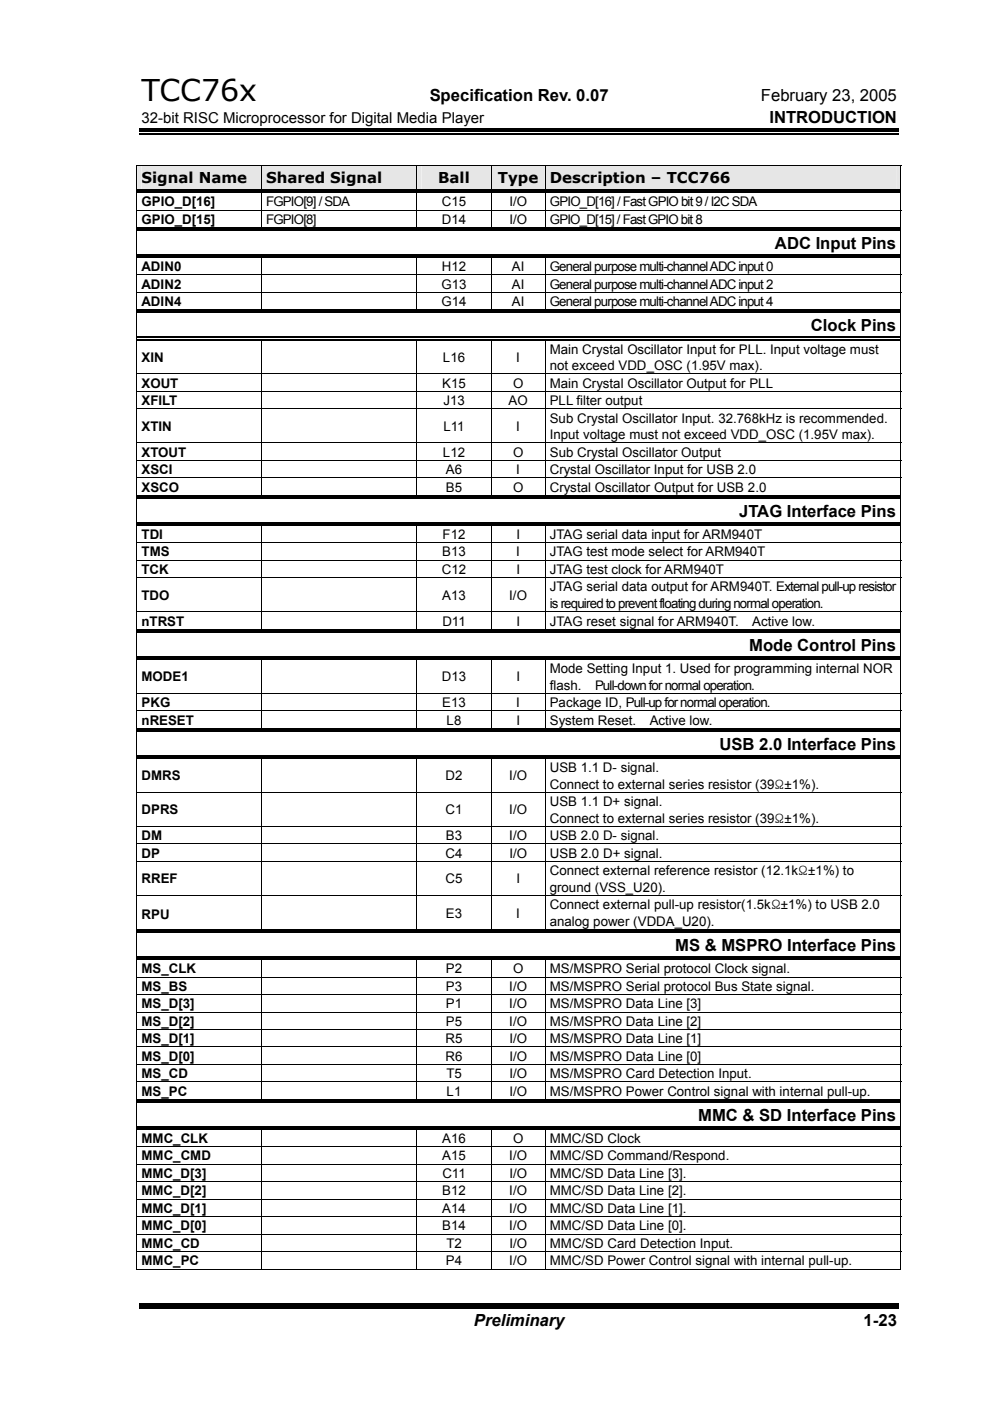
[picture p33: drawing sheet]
<svg xmlns="http://www.w3.org/2000/svg" width="210mm" height="297mm" viewBox="0 0 210 297" stroke-linecap="round" stroke-linejoin="round" font-family="sans-serif">
<defs><g id="words">
<text font-size="6.3" x="30" y="21.4">TCC76x</text>
<g font-size="3.5">
<text x="91.1" y="21.4">Specification Rev. 0.07</text>
<text x="161.3" y="21.4">February 23, 2005</text>
<text x="163.1" y="26.1">INTRODUCTION</text>
<text x="164.3" y="52.7">ADC Input Pins</text>
<text x="171.9" y="70.2">Clock Pins</text>
<text x="156.7" y="109.5">JTAG Interface Pins</text>
<text x="158.8" y="137.9">Mode Control Pins</text>
<text x="152.5" y="158.9">USB 2.0 Interface Pins</text>
<text x="143.2" y="201.6">MS &amp; MSPRO Interface Pins</text>
<text x="148" y="237.6">MMC &amp; SD Interface Pins</text>
<text x="100.5" y="281.2">Preliminary</text>
<text x="183.1" y="281.2">1-23</text>
</g>
<g font-size="3.2">
<text x="30" y="26.1">32-bit RISC Microprocessor for Digital Media Player</text>
<text x="30" y="38.9">Signal Name</text>
<text x="56.4" y="38.9">Shared Signal</text>
<text x="92.9" y="38.9">Ball</text>
<text x="105.6" y="38.9">Type</text>
<text x="116.6" y="38.9">Description – TCC766</text>
</g>
<g font-size="2.8">
<text x="30" y="43.8">GPIO_D[16]</text>
<text x="30" y="47.4">GPIO_D[15]</text>
<text x="56.4" y="43.8">FGPIO[9] / SDA</text>
<text x="56.4" y="47.4">FGPIO[8]</text>
<text x="93.7" y="47.4">D14</text>
<text x="93.7" y="43.8">C15</text>
<text x="108" y="47.4">I/O</text>
<text x="108" y="43.8">I/O</text>
<text x="116.6" y="47.4">GPIO_D[15] / Fast GPIO bit 8</text>
<text x="116.6" y="43.8">GPIO_D[16] / Fast GPIO bit 9 / I2C SDA</text>
<text x="30" y="57.5">ADIN0</text>
<text x="93.7" y="57.5">H12</text>
<text x="108.5" y="57.5">AI</text>
<text x="116.6" y="57.5">General purpose multi-channel ADC input 0</text>
<text x="30" y="61.2">ADIN2</text>
<text x="30" y="64.9">ADIN4</text>
<text x="93.6" y="61.2">G13</text>
<text x="93.6" y="64.9">G14</text>
<text x="108.5" y="61.2">AI</text>
<text x="108.5" y="64.9">AI</text>
<text x="116.6" y="61.2">General purpose multi-channel ADC input 2</text>
<text x="116.6" y="64.9">General purpose multi-channel ADC input 4</text>
<text x="30" y="76.7">XIN</text>
<text x="93.9" y="76.7">L16</text>
<text x="109.5" y="76.7">I</text>
<text x="116.6" y="75">Main Crystal Oscillator Input for PLL. Input voltage must</text>
<text x="30" y="82.2">XOUT</text>
<text x="93.8" y="82.2">K15</text>
<text x="108.8" y="82.2">O</text>
<text x="116.6" y="78.5">not exceed VDD_OSC (1.95V max).</text>
<text x="116.6" y="82.2">Main Crystal Oscillator Output for PLL</text>
<text x="30" y="85.9">XFILT</text>
<text x="94" y="85.9">J13</text>
<text x="107.8" y="85.9">AO</text>
<text x="116.6" y="89.6">Sub Crystal Oscillator Input. 32.768kHz is recommended.</text>
<text x="116.6" y="85.9">PLL filter output</text>
<text x="30" y="91.4">XTIN</text>
<text x="94" y="91.4">L11</text>
<text x="109.5" y="91.4">I</text>
<text x="116.6" y="93.1">Input voltage must not exceed VDD_OSC (1.95V max).</text>
<text x="30" y="96.8">XTOUT</text>
<text x="30" y="100.5">XSCI</text>
<text x="93.9" y="96.8">L12</text>
<text x="94.6" y="100.5">A6</text>
<text x="108.8" y="96.8">O</text>
<text x="109.5" y="100.5">I</text>
<text x="116.6" y="100.5">Crystal Oscillator Input for USB 2.0</text>
<text x="116.6" y="96.8">Sub Crystal Oscillator Output</text>
<text x="30" y="104.2">XSCO</text>
<text x="94.6" y="104.2">B5</text>
<text x="108.8" y="104.2">O</text>
<text x="116.6" y="104.2">Crystal Oscillator Output for USB 2.0</text>
<text x="30" y="114.3">TDI</text>
<text x="30" y="118">TMS</text>
<text x="93.8" y="118">B13</text>
<text x="93.9" y="114.3">F12</text>
<text x="109.5" y="118">I</text>
<text x="109.5" y="114.3">I</text>
<text x="116.6" y="118">JTAG test mode select for ARM940T</text>
<text x="116.6" y="114.3">JTAG serial data input for ARM940T</text>
<text x="30" y="121.7">TCK</text>
<text x="93.7" y="121.7">C12</text>
<text x="109.5" y="121.7">I</text>
<text x="116.6" y="125.4">JTAG serial data output for ARM940T. External pull-up resistor</text>
<text x="116.6" y="121.7">JTAG test clock for ARM940T</text>
<text x="30" y="127.1">TDO</text>
<text x="93.8" y="127.1">A13</text>
<text x="108" y="127.1">I/O</text>
<text x="116.6" y="128.9">is required to prevent floating during normal operation.</text>
<text x="30" y="132.6">nTRST</text>
<text x="93.8" y="132.6">D11</text>
<text x="109.5" y="132.6">I</text>
<text x="116.6" y="132.6">JTAG reset signal for ARM940T.</text>
<text x="159.5" y="132.6">Active low.</text>
<text x="116.6" y="142.7">Mode Setting Input 1. Used for programming internal NOR</text>
<text x="30" y="144.5">MODE1</text>
<text x="30" y="149.9">PKG</text>
<text x="93.7" y="144.5">D13</text>
<text x="93.8" y="149.9">E13</text>
<text x="109.5" y="149.9">I</text>
<text x="109.5" y="144.5">I</text>
<text x="116.6" y="146.2">flash.</text>
<text x="116.6" y="149.9">Package ID, Pull-up for normal operation.</text>
<text x="126.2" y="146.2">Pull-down for normal operation.</text>
<text x="30" y="153.6">nRESET</text>
<text x="94.7" y="153.6">L8</text>
<text x="109.5" y="153.6">I</text>
<text x="116.6" y="153.6">System Reset.</text>
<text x="137.7" y="153.6">Active low.</text>
<text x="30" y="165.5">DMRS</text>
<text x="94.5" y="165.5">D2</text>
<text x="108" y="165.5">I/O</text>
<text x="116.6" y="163.7">USB 1.1 D- signal.</text>
<text x="116.6" y="167.2">Connect to external series resistor (39Ω±1%).</text>
<text x="30" y="172.7">DPRS</text>
<text x="94.5" y="172.7">C1</text>
<text x="108" y="172.7">I/O</text>
<text x="116.6" y="170.9">USB 1.1 D+ signal.</text>
<text x="30" y="178.1">DM</text>
<text x="94.6" y="178.1">B3</text>
<text x="108" y="178.1">I/O</text>
<text x="116.6" y="174.4">Connect to external series resistor (39Ω±1%).</text>
<text x="116.6" y="178.1">USB 2.0 D- signal.</text>
<text x="30" y="181.8">DP</text>
<text x="94.5" y="181.8">C4</text>
<text x="108" y="181.8">I/O</text>
<text x="116.6" y="185.5">Connect external reference resistor (12.1kΩ±1%) to</text>
<text x="116.6" y="181.8">USB 2.0 D+ signal.</text>
<text x="30" y="187.3">RREF</text>
<text x="94.5" y="187.3">C5</text>
<text x="109.5" y="187.3">I</text>
<text x="116.6" y="189.1">ground (VSS_U20).</text>
<text x="30" y="194.8">RPU</text>
<text x="94.6" y="194.5">E3</text>
<text x="109.5" y="194.5">I</text>
<text x="116.6" y="192.8">Connect external pull-up resistor(1.5kΩ±1%) to USB 2.0</text>
<text x="116.6" y="196.3">analog power (VDDA_U20).</text>
<text x="30" y="206.4">MS_CLK</text>
<text x="94.6" y="206.4">P2</text>
<text x="108.8" y="206.4">O</text>
<text x="116.6" y="206.4">MS/MSPRO Serial protocol Clock signal.</text>
<text x="30" y="210.1">MS_BS</text>
<text x="30" y="213.8">MS_D[3]</text>
<text x="94.6" y="210.1">P3</text>
<text x="94.6" y="213.8">P1</text>
<text x="108" y="213.8">I/O</text>
<text x="108" y="210.1">I/O</text>
<text x="116.6" y="213.8">MS/MSPRO Data Line [3]</text>
<text x="116.6" y="210.1">MS/MSPRO Serial protocol Bus State signal.</text>
<text x="30" y="217.5">MS_D[2]</text>
<text x="30" y="221.2">MS_D[1]</text>
<text x="94.5" y="221.2">R5</text>
<text x="94.6" y="217.5">P5</text>
<text x="108" y="217.5">I/O</text>
<text x="108" y="221.2">I/O</text>
<text x="116.6" y="217.5">MS/MSPRO Data Line [2]</text>
<text x="116.6" y="221.2">MS/MSPRO Data Line [1]</text>
<text x="30" y="224.9">MS_D[0]</text>
<text x="94.5" y="224.9">R6</text>
<text x="108" y="224.9">I/O</text>
<text x="116.6" y="224.9">MS/MSPRO Data Line [0]</text>
<text x="30" y="228.6">MS_CD</text>
<text x="30" y="232.3">MS_PC</text>
<text x="94.6" y="228.6">T5</text>
<text x="94.7" y="232.3">L1</text>
<text x="108" y="232.3">I/O</text>
<text x="108" y="228.6">I/O</text>
<text x="116.6" y="232.3">MS/MSPRO Power Control signal with internal pull-up.</text>
<text x="116.6" y="228.6">MS/MSPRO Card Detection Input.</text>
<text x="30" y="242.4">MMC_CLK</text>
<text x="93.8" y="242.4">A16</text>
<text x="108.8" y="242.4">O</text>
<text x="116.6" y="242.4">MMC/SD Clock</text>
<text x="30" y="246">MMC_CMD</text>
<text x="30" y="249.7">MMC_D[3]</text>
<text x="93.8" y="246">A15</text>
<text x="93.8" y="249.7">C11</text>
<text x="108" y="246">I/O</text>
<text x="108" y="249.7">I/O</text>
<text x="116.6" y="246">MMC/SD Command/Respond.</text>
<text x="116.6" y="249.7">MMC/SD Data Line [3].</text>
<text x="30" y="253.4">MMC_D[2]</text>
<text x="30" y="257.2">MMC_D[1]</text>
<text x="93.8" y="253.4">B12</text>
<text x="93.8" y="257.2">A14</text>
<text x="108" y="253.4">I/O</text>
<text x="108" y="257.2">I/O</text>
<text x="116.6" y="253.4">MMC/SD Data Line [2].</text>
<text x="116.6" y="257.2">MMC/SD Data Line [1].</text>
<text x="30" y="260.9">MMC_D[0]</text>
<text x="93.8" y="260.9">B14</text>
<text x="108" y="260.9">I/O</text>
<text x="116.6" y="260.9">MMC/SD Data Line [0].</text>
<text x="30" y="264.6">MMC_CD</text>
<text x="30" y="268.3">MMC_PC</text>
<text x="94.6" y="268.3">P4</text>
<text x="94.6" y="264.6">T2</text>
<text x="108" y="268.3">I/O</text>
<text x="108" y="264.6">I/O</text>
<text x="116.6" y="268.3">MMC/SD Power Control signal with internal pull-up.</text>
<text x="116.6" y="264.6">MMC/SD Card Detection Input.</text>
</g>
</g></defs>
<path d="M29.5 28.3h161M29.5 276.4h161" fill="none" stroke="#000" stroke-width=".25"/>
<path d="M29.5 27.2h161v.8h-161zM29.5 276.8h161v.8h-161z" fill="#000"/>
<g fill="#e6e6e6">
<path d="M30 35.2h24.4v4.9h-24.4z"/>
<path d="M29.1 35.2h26.2v4.9h-26.2z"/>
<path d="M56.4 35.2h31v4.9h-31z"/>
<path d="M55.5 35.2h32.8v4.9h-32.8z"/>
<path d="M89.4 35.2h13.7v4.9h-13.7z"/>
<path d="M88.5 35.2h15.6v4.9h-15.6z"/>
<path d="M105.2 35.2h9.4v4.9h-9.4z"/>
<path d="M104.2 35.2h11.3v4.9h-11.3z"/>
<path d="M116.6 35.2h73.4v4.9h-73.4z"/>
<path d="M115.7 35.2h75.2v4.9h-75.2z"/>
</g>
<g fill="#000">
<path d="M28.9 35h.2v.2h-.2zM190.9 35h.2v.2h-.2zM28.9 40.1h.2v.8h-.2zM28.9 48.2h.2v.8h-.2zM28.9 53.9h.2v.8h-.2zM55.3 48.2h.7v.2h-.7zM55.3 48.7h.7v.2h-.7zM55.3 53.9h.7v.2h-.7zM55.3 54.4h.7v.3h-.7zM55.3 40.9h.2zM55.3 40.1h.8v.3h-.8zM55.3 40.6h.8v.3h-.8z"/>
<path d="M55.3 48.2h.8v.2h-.8zM55.3 48.7h.8v.2h-.8zM55.3 54.7h.2zM55.3 53.9h.8v.2h-.8zM55.3 54.4h.8v.3h-.8zM88.3 48.2h.7v.2h-.7zM88.3 48.7h.7v.2h-.7zM88.3 53.9h.7v.2h-.7zM88.3 54.4h.7v.3h-.7zM88.3 40.9h.2zM88.3 40.1h.8v.3h-.8zM88.3 40.6h.8v.3h-.8z"/>
<path d="M88.3 48.2h.8v.2h-.8zM88.3 48.7h.8v.2h-.8zM88.3 54.7h.2zM88.3 53.9h.8v.2h-.8zM88.3 54.4h.8v.3h-.8zM104 48.2h.8v.2h-.8zM104 48.7h.8v.2h-.8zM104 53.9h.8v.2h-.8zM104 54.4h.8v.3h-.8zM104.1 40.9h.1zM104.1 40.1h.7v.3h-.7zM104.1 40.6h.7v.3h-.7z"/>
<path d="M104.1 48.2h.7v.2h-.7zM104.1 48.7h.7v.2h-.7zM104.1 54.7h.1zM104.1 53.9h.7v.2h-.7zM104.1 54.4h.7v.3h-.7zM115.5 48.2h.7v.2h-.7zM115.5 48.7h.7v.2h-.7zM115.5 53.9h.7v.2h-.7zM115.5 54.4h.7v.3h-.7zM115.5 40.9h.2zM115.5 40.1h.8v.3h-.8zM115.5 40.6h.8v.3h-.8z"/>
<path d="M115.5 48.2h.8v.2h-.8zM115.5 48.7h.8v.2h-.8zM115.5 54.7h.2zM115.5 53.9h.8v.2h-.8zM115.5 54.4h.8v.3h-.8zM190.9 40.1h.2v.8h-.2zM190.9 48.2h.2v.8h-.2zM190.9 53.9h.2v.8h-.2zM28.9 65.6h.2v.8h-.2zM28.9 71.4h.2v.8h-.2zM55.3 65.6h.7v.3h-.7zM55.3 66.1h.7v.3h-.7z"/>
<path d="M55.3 71.4h.7v.2h-.7zM55.3 71.9h.7v.2h-.7zM55.3 65.6h.8v.3h-.8zM55.3 66.1h.8v.3h-.8zM55.3 72.1l.2 .1zM55.3 71.4h.8v.2h-.8zM55.3 71.9h.8v.2h-.8zM88.3 65.6h.7v.3h-.7zM88.3 66.1h.7v.3h-.7zM88.3 71.4h.7v.2h-.7zM88.3 71.9h.7v.2h-.7zM88.3 65.6h.8v.3h-.8z"/>
<path d="M88.3 66.1h.8v.3h-.8zM88.3 72.1l.2 .1zM88.3 71.4h.8v.2h-.8zM88.3 71.9h.8v.2h-.8zM104 65.6h.8v.3h-.8zM104 66.1h.8v.3h-.8zM104 71.4h.8v.2h-.8zM104 71.9h.8v.2h-.8zM104.1 65.6h.7v.3h-.7zM104.1 66.1h.7v.3h-.7zM104.1 72.1l.1 .1zM104.1 71.4h.7v.2h-.7z"/>
<path d="M104.1 71.9h.7v.2h-.7zM115.5 65.6h.7v.3h-.7zM115.5 66.1h.7v.3h-.7zM115.5 71.4h.7v.2h-.7zM115.5 71.9h.7v.2h-.7zM115.5 65.6h.8v.3h-.8zM115.5 66.1h.8v.3h-.8zM115.5 72.1l.2 .1zM115.5 71.4h.8v.2h-.8zM115.5 71.9h.8v.2h-.8zM190.9 65.6h.2v.8h-.2zM190.9 71.4h.2v.8h-.2z"/>
<path d="M28.9 104.9h.2v.8h-.2zM28.9 110.7h.2v.8h-.2zM55.3 104.9h.7v.3h-.7zM55.3 105.5h.7v.2h-.7zM55.3 110.7h.7v.2h-.7zM55.3 111.2h.7v.2h-.7zM55.3 104.9h.8v.3h-.8zM55.3 105.5h.8v.2h-.8zM55.3 111.4l.2 .1zM55.3 110.7h.8v.2h-.8zM55.3 111.2h.8v.2h-.8zM88.3 104.9h.7v.3h-.7z"/>
<path d="M88.3 105.5h.7v.2h-.7zM88.3 110.7h.7v.2h-.7zM88.3 111.2h.7v.2h-.7zM88.3 104.9h.8v.3h-.8zM88.3 105.5h.8v.2h-.8zM88.3 111.4l.2 .1zM88.3 110.7h.8v.2h-.8zM88.3 111.2h.8v.2h-.8zM104 104.9h.8v.3h-.8zM104 105.5h.8v.2h-.8zM104 110.7h.8v.2h-.8zM104 111.2h.8v.2h-.8z"/>
<path d="M104.1 104.9h.7v.3h-.7zM104.1 105.5h.7v.2h-.7zM104.1 111.4l.1 .1zM104.1 110.7h.7v.2h-.7zM104.1 111.2h.7v.2h-.7zM115.5 104.9h.7v.3h-.7zM115.5 105.5h.7v.2h-.7zM115.5 110.7h.7v.2h-.7zM115.5 111.2h.7v.2h-.7zM115.5 104.9h.8v.3h-.8zM115.5 105.5h.8v.2h-.8zM115.5 111.4l.2 .1z"/>
<path d="M115.5 110.7h.8v.2h-.8zM115.5 111.2h.8v.2h-.8zM190.9 104.9h.2v.8h-.2zM190.9 110.7h.2v.8h-.2zM28.9 133.3h.2v.9h-.2zM28.9 139.1h.2v.8h-.2zM55.3 133.3h.7v.3h-.7zM55.3 133.9h.7v.2h-.7zM55.3 139.1h.7v.2h-.7zM55.3 139.6h.7v.2h-.7zM55.3 133.3h.8v.3h-.8zM55.3 133.9h.8v.2h-.8z"/>
<path d="M55.3 139.8l.2 .1zM55.3 139.1h.8v.2h-.8zM55.3 139.6h.8v.2h-.8zM88.3 133.3h.7v.3h-.7zM88.3 133.9h.7v.2h-.7zM88.3 139.1h.7v.2h-.7zM88.3 139.6h.7v.2h-.7zM88.3 133.3h.8v.3h-.8zM88.3 133.9h.8v.2h-.8zM88.3 139.8l.2 .1zM88.3 139.1h.8v.2h-.8zM88.3 139.6h.8v.2h-.8z"/>
<path d="M104 133.3h.8v.3h-.8zM104 133.9h.8v.2h-.8zM104 139.1h.8v.2h-.8zM104 139.6h.8v.2h-.8zM104.1 133.3h.7v.3h-.7zM104.1 133.9h.7v.2h-.7zM104.1 139.8l.1 .1zM104.1 139.1h.7v.2h-.7zM104.1 139.6h.7v.2h-.7zM115.5 133.3h.7v.3h-.7zM115.5 133.9h.7v.2h-.7zM115.5 139.1h.7v.2h-.7z"/>
<path d="M115.5 139.6h.7v.2h-.7zM115.5 133.3h.8v.3h-.8zM115.5 133.9h.8v.2h-.8zM115.5 139.8l.2 .1zM115.5 139.1h.8v.2h-.8zM115.5 139.6h.8v.2h-.8zM190.9 133.3h.2v.9h-.2zM190.9 139.1h.2v.8h-.2zM28.9 154.3h.2v.9h-.2zM55.3 154.3h.7v.3h-.7zM55.3 154.9h.7v.2h-.7zM55.3 154.3h.8v.3h-.8z"/>
<path d="M55.3 154.9h.8v.2h-.8zM88.3 154.3h.7v.3h-.7zM88.3 154.9h.7v.2h-.7zM88.3 154.3h.8v.3h-.8zM88.3 154.9h.8v.2h-.8zM104 154.3h.8v.3h-.8zM104 154.9h.8v.2h-.8zM104.1 154.3h.7v.3h-.7zM104.1 154.9h.7v.2h-.7zM115.5 154.3h.7v.3h-.7zM115.5 154.9h.7v.2h-.7zM115.5 154.3h.8v.3h-.8z"/>
<path d="M115.5 154.9h.8v.2h-.8zM190.9 154.3h.2v.9h-.2zM28.9 160.1h.2v.8h-.2zM55.3 160.1h.7v.2h-.7zM55.3 160.6h.7v.2h-.7zM55.3 160.8l.2 .1zM55.3 160.1h.8v.2h-.8zM55.3 160.6h.8v.2h-.8zM88.3 160.1h.7v.2h-.7zM88.3 160.6h.7v.2h-.7zM88.3 160.8l.2 .1zM88.3 160.1h.8v.2h-.8z"/>
<path d="M88.3 160.6h.8v.2h-.8zM104 160.1h.8v.2h-.8zM104 160.6h.8v.2h-.8zM104.1 160.8l.1 .1zM104.1 160.1h.7v.2h-.7zM104.1 160.6h.7v.2h-.7zM115.5 160.1h.7v.2h-.7zM115.5 160.6h.7v.2h-.7zM115.5 160.8l.2 .1zM115.5 160.1h.8v.2h-.8zM115.5 160.6h.8v.2h-.8zM190.9 160.1h.2v.8h-.2z"/>
<path d="M28.9 197h.2v.8h-.2zM55.3 197h.7v.3h-.7zM55.3 197.5h.7v.3h-.7zM55.3 197h.8v.3h-.8zM55.3 197.5h.8v.3h-.8zM88.3 197h.7v.3h-.7zM88.3 197.5h.7v.3h-.7zM88.3 197h.8v.3h-.8zM88.3 197.5h.8v.3h-.8zM104 197h.8v.3h-.8zM104 197.5h.8v.3h-.8zM104.1 197h.7v.3h-.7z"/>
<path d="M104.1 197.5h.7v.3h-.7zM115.5 197h.7v.3h-.7zM115.5 197.5h.7v.3h-.7zM115.5 197h.8v.3h-.8zM115.5 197.5h.8v.3h-.8zM190.9 197h.2v.8h-.2zM28.9 202.8h.2v.8h-.2zM55.3 202.8h.7v.2h-.7zM55.3 203.3h.7v.2h-.7zM55.3 203.5l.2 .1zM55.3 202.8h.8v.2h-.8zM55.3 203.3h.8v.2h-.8z"/>
<path d="M88.3 202.8h.7v.2h-.7zM88.3 203.3h.7v.2h-.7zM88.3 203.5l.2 .1zM88.3 202.8h.8v.2h-.8zM88.3 203.3h.8v.2h-.8zM104 202.8h.8v.2h-.8zM104 203.3h.8v.2h-.8zM104.1 203.5l.1 .1zM104.1 202.8h.7v.2h-.7zM104.1 203.3h.7v.2h-.7zM115.5 202.8h.7v.2h-.7zM115.5 203.3h.7v.2h-.7z"/>
<path d="M115.5 203.5l.2 .1zM115.5 202.8h.8v.2h-.8zM115.5 203.3h.8v.2h-.8zM190.9 202.8h.2v.8h-.2zM28.9 233h.2v.8h-.2zM28.9 238.7h.2v.8h-.2zM55.3 233h.7v.3h-.7zM55.3 233.5h.7v.3h-.7zM55.3 238.7h.7v.3h-.7zM55.3 239.2h.7v.3h-.7zM55.3 233h.8v.3h-.8zM55.3 233.5h.8v.3h-.8z"/>
<path d="M55.3 239.5h.2zM55.3 238.7h.8v.3h-.8zM55.3 239.2h.8v.3h-.8zM88.3 233h.7v.3h-.7zM88.3 233.5h.7v.3h-.7zM88.3 238.7h.7v.3h-.7zM88.3 239.2h.7v.3h-.7zM88.3 233h.8v.3h-.8zM88.3 233.5h.8v.3h-.8zM88.3 239.5h.2zM88.3 238.7h.8v.3h-.8zM88.3 239.2h.8v.3h-.8z"/>
<path d="M104 233h.8v.3h-.8zM104 233.5h.8v.3h-.8zM104 238.7h.8v.3h-.8zM104 239.2h.8v.3h-.8zM104.1 233h.7v.3h-.7zM104.1 233.5h.7v.3h-.7zM104.1 239.5h.1zM104.1 238.7h.7v.3h-.7zM104.1 239.2h.7v.3h-.7zM115.5 233h.7v.3h-.7zM115.5 233.5h.7v.3h-.7zM115.5 238.7h.7v.3h-.7z"/>
<path d="M115.5 239.2h.7v.3h-.7zM115.5 233h.8v.3h-.8zM115.5 233.5h.8v.3h-.8zM115.5 239.5h.2zM115.5 238.7h.8v.3h-.8zM115.5 239.2h.8v.3h-.8zM190.9 233h.2v.8h-.2zM190.9 238.7h.2v.8h-.2zM190.9 269h.2v.2h-.2z"/>
</g>
<g fill="none" stroke="#000" stroke-width=".21">
<path d="M28.9 35.1h162.2M29 35.2v4.9M55.4 35.2v4.9M88.4 35.2v4.9M104.2 35.2v4.9M115.6 35.2v4.9M191 35.2v4.9M28.9 44.5h162.2M28.9 58.3h162.2M29 40.9v3.5M29 44.6v3.6M29 49v4.9"/>
<path d="M29 54.7v3.5M29 58.4v3.5M55.4 40.9v3.5M55.4 44.6v3.6M55.4 54.7v3.5M55.4 58.4v3.5M88.4 40.9v3.5M88.4 44.6v3.6M88.4 54.7v3.5M88.4 58.4v3.5M104.2 40.9v3.5M104.2 44.6v3.6"/>
<path d="M104.2 54.7v3.5M104.2 58.4v3.5M115.6 40.9v3.5M115.6 44.6v3.6M115.6 54.7v3.5M115.6 58.4v3.5M191 40.9v3.5M191 44.6v3.6M191 49v4.9M191 54.7v3.5M191 58.4v3.5M28.9 62h162.2"/>
<path d="M28.9 79.3h162.2M29 62.1v3.5M29 66.4v5M29 72.2v7M29 79.4v3.5M55.4 62.1v3.5M55.4 72.2v7M55.4 79.4v3.5M88.4 62.1v3.5M88.4 72.2v7M88.4 79.4v3.5M104.2 62.1v3.5"/>
<path d="M104.2 72.2v7M104.2 79.4v3.5M115.6 62.1v3.5M115.6 72.2v7M115.6 79.4v3.5M191 62.1v3.5M191 66.4v5M191 72.2v7M191 79.4v3.5M28.9 83h162.2M28.9 86.7h162.2M28.9 93.9h162.2"/>
<path d="M28.9 97.6h162.2M29 83.1v3.5M29 86.8v7M29 94v3.5M29 97.7v3.5M55.4 83.1v3.5M55.4 86.8v7M55.4 94v3.5M55.4 97.7v3.5M88.4 83.1v3.5M88.4 86.8v7M88.4 94v3.5"/>
<path d="M88.4 97.7v3.5M104.2 83.1v3.5M104.2 86.8v7M104.2 94v3.5M104.2 97.7v3.5M115.6 83.1v3.5M115.6 86.8v7M115.6 94v3.5M115.6 97.7v3.5M191 83.1v3.5M191 86.8v7M191 94v3.5"/>
<path d="M191 97.7v3.5M28.9 101.3h162.2M28.9 115.1h162.2M28.9 118.8h162.2M29 101.4v3.5M29 105.7v5M29 111.5v3.5M29 115.2v3.5M29 118.9v3.5M55.4 101.4v3.5M55.4 111.5v3.5M55.4 115.2v3.5"/>
<path d="M55.4 118.9v3.5M88.4 101.4v3.5M88.4 111.5v3.5M88.4 115.2v3.5M88.4 118.9v3.5M104.2 101.4v3.5M104.2 111.5v3.5M104.2 115.2v3.5M104.2 118.9v3.5M115.6 101.4v3.5M115.6 111.5v3.5M115.6 115.2v3.5"/>
<path d="M115.6 118.9v3.5M191 101.4v3.5M191 105.7v5M191 111.5v3.5M191 115.2v3.5M191 118.9v3.5M28.9 122.5h162.2M28.9 129.7h162.2M29 122.6v7M29 129.8v3.5M29 134.2v4.9M29 139.9v7"/>
<path d="M55.4 122.6v7M55.4 129.8v3.5M55.4 139.9v7M88.4 122.6v7M88.4 129.8v3.5M88.4 139.9v7M104.2 122.6v7M104.2 129.8v3.5M104.2 139.9v7M115.6 122.6v7M115.6 129.8v3.5M115.6 139.9v7"/>
<path d="M191 122.6v7M191 129.8v3.5M191 134.2v4.9M191 139.9v7M28.9 147h162.2M28.9 150.7h162.2M29 147.1v3.5M29 150.8v3.5M29 155.2v4.9M55.4 147.1v3.5M55.4 150.8v3.5M88.4 147.1v3.5"/>
<path d="M88.4 150.8v3.5M104.2 147.1v3.5M104.2 150.8v3.5M115.6 147.1v3.5M115.6 150.8v3.5M191 147.1v3.5M191 150.8v3.5M191 155.2v4.9M28.9 168h162.2M28.9 175.2h162.2M28.9 178.9h162.2M29 160.9v7"/>
<path d="M29 168.1v7.1M29 175.3v3.6M29 179v3.6M55.4 160.9v7M55.4 168.1v7.1M55.4 175.3v3.6M55.4 179v3.6M88.4 160.9v7M88.4 168.1v7.1M88.4 175.3v3.6M88.4 179v3.6M104.2 160.9v7"/>
<path d="M104.2 168.1v7.1M104.2 175.3v3.6M104.2 179v3.6M115.6 160.9v7M115.6 168.1v7.1M115.6 175.3v3.6M115.6 179v3.6M191 160.9v7M191 168.1v7.1M191 175.3v3.6M191 179v3.6M28.9 182.6h162.2"/>
<path d="M28.9 189.9h162.2M29 182.7v7.1M29 190v7M29 197.8v5M55.4 182.7v7.1M55.4 190v7M88.4 182.7v7.1M88.4 190v7M104.2 182.7v7.1M104.2 190v7M115.6 182.7v7.1M115.6 190v7"/>
<path d="M191 182.7v7.1M191 190v7M191 197.8v5M28.9 207.2h162.2M28.9 210.9h162.2M28.9 214.6h162.2M28.9 218.3h162.2M29 203.6v3.5M29 207.2v3.6M29 210.9v3.6M29 214.7v3.5M29 218.4v3.5"/>
<path d="M55.4 203.6v3.5M55.4 207.2v3.6M55.4 210.9v3.6M55.4 214.7v3.5M55.4 218.4v3.5M88.4 203.6v3.5M88.4 207.2v3.6M88.4 210.9v3.6M88.4 214.7v3.5M88.4 218.4v3.5M104.2 203.6v3.5M104.2 207.2v3.6"/>
<path d="M104.2 210.9v3.6M104.2 214.7v3.5M104.2 218.4v3.5M115.6 203.6v3.5M115.6 207.2v3.6M115.6 210.9v3.6M115.6 214.7v3.5M115.6 218.4v3.5M191 203.6v3.5M191 207.2v3.6M191 210.9v3.6M191 214.7v3.5"/>
<path d="M191 218.4v3.5M28.9 222h162.2M28.9 225.7h162.2M28.9 229.4h162.2M29 222.1v3.5M29 225.8v3.5M29 229.5v3.5M29 233.8v4.9M29 239.5v3.6M55.4 222.1v3.5M55.4 225.8v3.5M55.4 229.5v3.5"/>
<path d="M55.4 239.5v3.6M88.4 222.1v3.5M88.4 225.8v3.5M88.4 229.5v3.5M88.4 239.5v3.6M104.2 222.1v3.5M104.2 225.8v3.5M104.2 229.5v3.5M104.2 239.5v3.6M115.6 222.1v3.5M115.6 225.8v3.5M115.6 229.5v3.5"/>
<path d="M115.6 239.5v3.6M191 222.1v3.5M191 225.8v3.5M191 229.5v3.5M191 233.8v4.9M191 239.5v3.6M28.9 243.1h162.2M28.9 246.8h162.2M28.9 250.5h162.2M28.9 254.3h162.2M28.9 258h162.2M29 243.2v3.6"/>
<path d="M29 246.9v3.6M29 250.6v3.6M29 254.3v3.6M29 258v3.6M55.4 243.2v3.6M55.4 246.9v3.6M55.4 250.6v3.6M55.4 254.3v3.6M55.4 258v3.6M88.4 243.2v3.6M88.4 246.9v3.6M88.4 250.6v3.6"/>
<path d="M88.4 254.3v3.6M88.4 258v3.6M104.2 243.2v3.6M104.2 246.9v3.6M104.2 250.6v3.6M104.2 254.3v3.6M104.2 258v3.6M115.6 243.2v3.6M115.6 246.9v3.6M115.6 250.6v3.6M115.6 254.3v3.6M115.6 258v3.6"/>
<path d="M191 243.2v3.6M191 246.9v3.6M191 250.6v3.6M191 254.3v3.6M191 258v3.6M28.9 261.7h162.2M28.9 265.4h162.2M28.9 269.1h26.4M29 261.7v3.6M29 265.5v3.7M55.4 261.7v3.6M55.4 265.5v3.7"/>
<path d="M55.5 269.1h32.8M88.4 261.7v3.6M88.4 265.5v3.7M88.5 269.1h15.6M104.2 261.7v3.6M104.2 265.5v3.7M104.2 269.1h11.3M115.6 261.7v3.6M115.6 265.5v3.7M115.7 269.1h75.2M191 261.7v3.6M191 265.5v3.7"/>
</g>
<g fill="none" stroke="#000" stroke-width=".25">
<path d="M29.1 40.3h26.2M29.1 40.8h26.2M29.1 48.3h26.2M29.1 48.8h26.2M29.1 54h26.2M29.1 54.5h26.2M56.1 40.3h32.2M56.1 40.8h32.2M56.1 48.3h32.2M56.1 48.8h32.2M56.1 54h32.2M56.1 54.5h32.2"/>
<path d="M89.1 40.3h15M89.1 40.8h15M89.1 48.3h14.9M89.1 48.8h14.9M89.1 54h14.9M89.1 54.5h14.9M104.8 40.3h10.7M104.8 40.8h10.7M104.8 48.3h10.7M104.8 48.8h10.7M104.8 54h10.7M104.8 54.5h10.7"/>
<path d="M116.3 40.3h74.6M116.3 40.8h74.6M116.3 48.3h74.6M116.3 48.8h74.6M116.3 54h74.6M116.3 54.5h74.6M29.1 65.7h26.2M29.1 66.3h26.2M29.1 71.5h26.2M29.1 72h26.2M56.1 65.7h32.2M56.1 66.3h32.2"/>
<path d="M56.1 71.5h32.2M56.1 72h32.2M89.1 65.7h14.9M89.1 66.3h14.9M89.1 71.5h14.9M89.1 72h14.9M104.8 65.7h10.7M104.8 66.3h10.7M104.8 71.5h10.7M104.8 72h10.7M116.3 65.7h74.6M116.3 66.3h74.6"/>
<path d="M116.3 71.5h74.6M116.3 72h74.6M29.1 105.1h26.2M29.1 105.6h26.2M29.1 110.8h26.2M29.1 111.3h26.2M56.1 105.1h32.2M56.1 105.6h32.2M56.1 110.8h32.2M56.1 111.3h32.2M89.1 105.1h14.9M89.1 105.6h14.9"/>
<path d="M89.1 110.8h14.9M89.1 111.3h14.9M104.8 105.1h10.7M104.8 105.6h10.7M104.8 110.8h10.7M104.8 111.3h10.7M116.3 105.1h74.6M116.3 105.6h74.6M116.3 110.8h74.6M116.3 111.3h74.6M29.1 133.5h26.2M29.1 134h26.2"/>
<path d="M29.1 139.2h26.2M29.1 139.7h26.2M56.1 133.5h32.2M56.1 134h32.2M56.1 139.2h32.2M56.1 139.7h32.2M89.1 133.5h14.9M89.1 134h14.9M89.1 139.2h14.9M89.1 139.7h14.9M104.8 133.5h10.7M104.8 134h10.7"/>
<path d="M104.8 139.2h10.7M104.8 139.7h10.7M116.3 133.5h74.6M116.3 134h74.6M116.3 139.2h74.6M116.3 139.7h74.6M29.1 154.5h26.2M29.1 155h26.2M56.1 154.5h32.2M56.1 155h32.2M89.1 154.5h14.9M89.1 155h14.9"/>
<path d="M104.8 154.5h10.7M104.8 155h10.7M116.3 154.5h74.6M116.3 155h74.6M29.1 160.2h26.2M29.1 160.7h26.2M56.1 160.2h32.2M56.1 160.7h32.2M89.1 160.2h14.9M89.1 160.7h14.9M104.8 160.2h10.7M104.8 160.7h10.7"/>
<path d="M116.3 160.2h74.6M116.3 160.7h74.6M29.1 197.1h26.2M29.1 197.7h26.2M56.1 197.1h32.2M56.1 197.7h32.2M89.1 197.1h14.9M89.1 197.7h14.9M104.8 197.1h10.7M104.8 197.7h10.7M116.3 197.1h74.6M116.3 197.7h74.6"/>
<path d="M29.1 202.9h26.2M29.1 203.4h26.2M56.1 202.9h32.2M56.1 203.4h32.2M89.1 202.9h14.9M89.1 203.4h14.9M104.8 202.9h10.7M104.8 203.4h10.7M116.3 202.9h74.6M116.3 203.4h74.6M29.1 233.1h26.2M29.1 233.6h26.2"/>
<path d="M29.1 238.9h26.2M29.1 239.4h26.2M56.1 233.1h32.2M56.1 233.6h32.2M56.1 238.9h32.2M56.1 239.4h32.2M89.1 233.1h14.9M89.1 233.6h14.9M89.1 238.9h14.9M89.1 239.4h14.9M104.8 233.1h10.7M104.8 233.6h10.7"/>
<path d="M104.8 238.9h10.7M104.8 239.4h10.7M116.3 233.1h74.6M116.3 233.6h74.6M116.3 238.9h74.6M116.3 239.4h74.6"/>
</g>
<use href="#words"/>
</svg>
